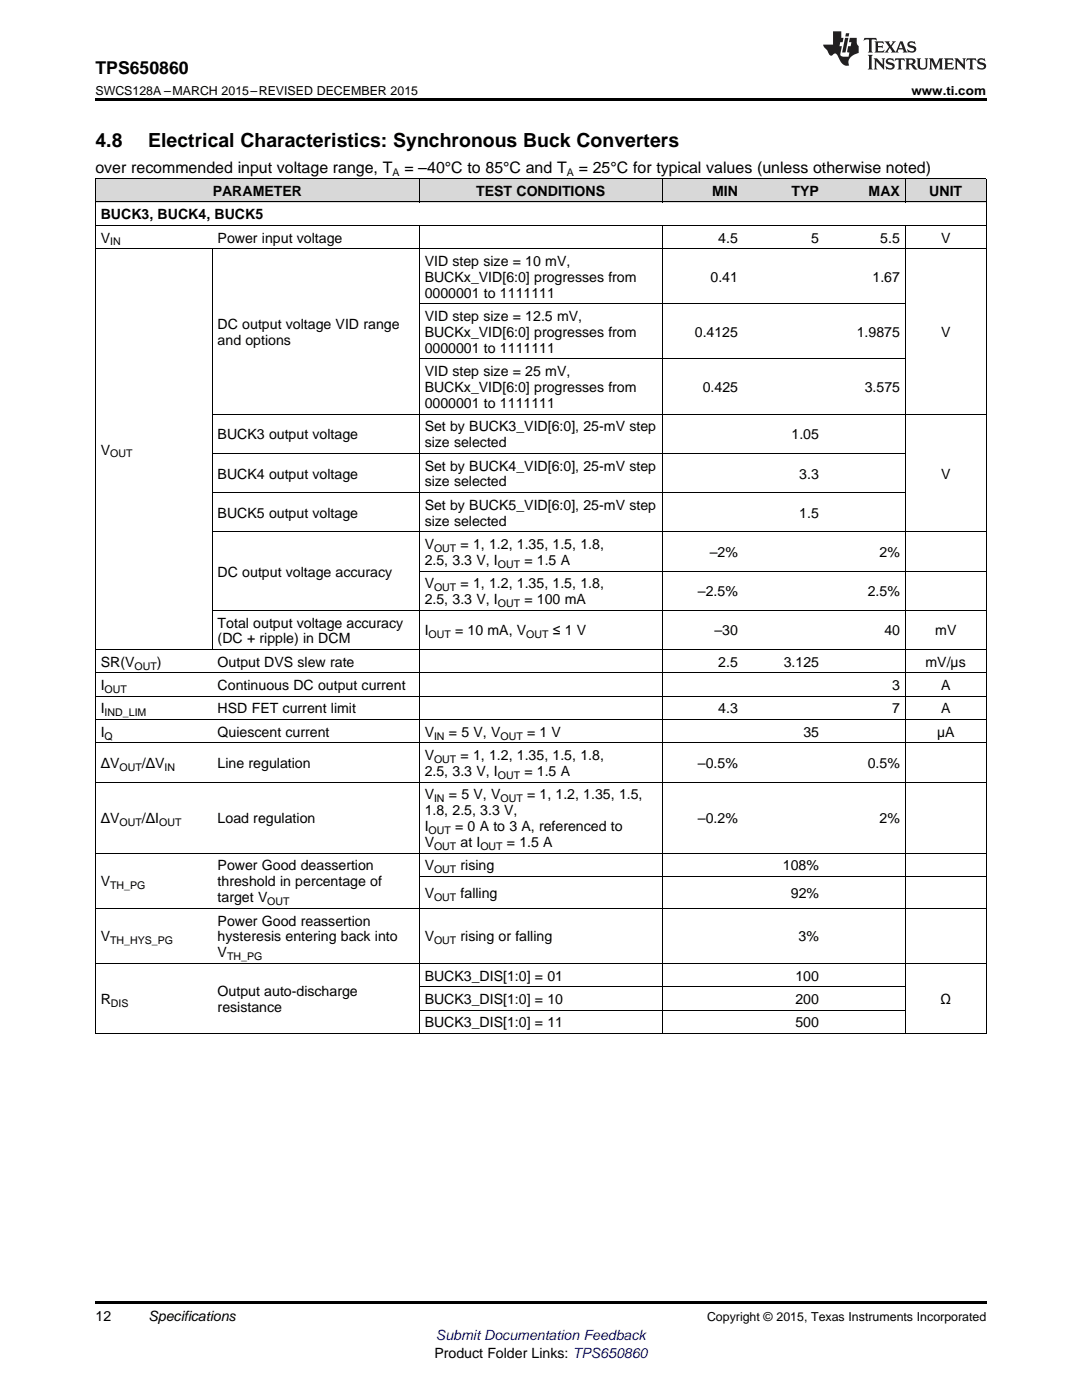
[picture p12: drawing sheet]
<svg xmlns="http://www.w3.org/2000/svg" width="216mm" height="279mm" viewBox="0 0 216 279" stroke-linecap="round" stroke-linejoin="round" font-family="sans-serif">
<defs><g id="words">
<g font-size="3.9">
<text x="19" y="29.3">4.8</text>
<text x="29.6" y="29.3">Electrical Characteristics: Synchronous Buck Converters</text>
</g>
<text font-size="3.5" x="19" y="14.8">TPS650860</text>
<g font-size="3.2">
<text x="19" y="34.4">over recommended input voltage range, T</text>
<text x="80.7" y="34.4">= –40°C to 85°C and T</text>
<text x="115.5" y="34.4">= 25°C for typical values (unless otherwise noted)</text>
</g>
<g font-size="2.8">
<text x="42.4" y="39.1">PARAMETER</text>
<text x="95" y="39.1">TEST CONDITIONS</text>
<text x="142.1" y="39.1">MIN</text>
<text x="157.9" y="39.1">TYP</text>
<text x="173.3" y="39.1">MAX</text>
<text x="185.4" y="39.1">UNIT</text>
<text x="20.1" y="43.7">BUCK3, BUCK4, BUCK5</text>
<text x="20.1" y="48.4">V</text>
<text x="43.4" y="48.4">Power input voltage</text>
<text x="84.7" y="53.1">VID step size = 10 mV,</text>
<text x="143.3" y="48.4">4.5</text>
<text x="161.9" y="48.4">5</text>
<text x="175.6" y="48.4">5.5</text>
<text x="187.8" y="48.4">V</text>
<text x="84.7" y="56.2">BUCKx_VID[6:0] progresses from</text>
<text x="84.7" y="59.4">0000001 to 1111111</text>
<text x="141.8" y="56.2">0.41</text>
<text x="174.1" y="56.2">1.67</text>
<text x="43.4" y="65.7">DC output voltage VID range</text>
<text x="84.7" y="64.1">VID step size = 12.5 mV,</text>
<text x="43.4" y="68.8">and options</text>
<text x="84.7" y="67.2">BUCKx_VID[6:0] progresses from</text>
<text x="84.7" y="70.4">0000001 to 1111111</text>
<text x="138.6" y="67.2">0.4125</text>
<text x="171" y="67.2">1.9875</text>
<text x="187.8" y="67.2">V</text>
<text x="84.7" y="75.1">VID step size = 25 mV,</text>
<text x="84.7" y="78.2">BUCKx_VID[6:0] progresses from</text>
<text x="84.7" y="81.4">0000001 to 1111111</text>
<text x="140.2" y="78.2">0.425</text>
<text x="172.5" y="78.2">3.575</text>
<text x="43.4" y="87.7">BUCK3 output voltage</text>
<text x="84.7" y="86.1">Set by BUCK3_VID[6:0], 25-mV step</text>
<text x="84.7" y="89.3">size selected</text>
<text x="157.9" y="87.7">1.05</text>
<text x="20.1" y="90.7">V</text>
<text x="43.4" y="95.5">BUCK4 output voltage</text>
<text x="84.7" y="93.9">Set by BUCK4_VID[6:0], 25-mV step</text>
<text x="159.5" y="95.5">3.3</text>
<text x="187.8" y="95.5">V</text>
<text x="84.7" y="97.1">size selected</text>
<text x="84.7" y="101.7">Set by BUCK5_VID[6:0], 25-mV step</text>
<text x="43.4" y="103.3">BUCK5 output voltage</text>
<text x="84.7" y="104.9">size selected</text>
<text x="159.5" y="103.3">1.5</text>
<text x="84.7" y="109.6">V</text>
<text x="84.7" y="112.7">2.5, 3.3 V, I</text>
<text x="91.9" y="109.6">= 1, 1.2, 1.35, 1.5, 1.8,</text>
<text x="104.6" y="112.7">= 1.5 A</text>
<text x="141.6" y="111.2">–2%</text>
<text x="175.5" y="111.2">2%</text>
<text x="43.4" y="115.1">DC output voltage accuracy</text>
<text x="84.7" y="117.4">V</text>
<text x="91.9" y="117.4">= 1, 1.2, 1.35, 1.5, 1.8,</text>
<text x="139.3" y="119">–2.5%</text>
<text x="173.1" y="119">2.5%</text>
<text x="43.4" y="125.2">Total output voltage accuracy</text>
<text x="84.7" y="120.6">2.5, 3.3 V, I</text>
<text x="104.6" y="120.6">= 100 mA</text>
<text x="43.4" y="128.4">(DC + ripple) in DCM</text>
<text x="84.7" y="126.8">I</text>
<text x="90.8" y="126.8">= 10 mA, V</text>
<text x="110.3" y="126.8">≤ 1 V</text>
<text x="142.6" y="126.8">–30</text>
<text x="176.5" y="126.8">40</text>
<text x="186.6" y="126.8">mV</text>
<text x="20.1" y="133.1">SR(V</text>
<text x="20.1" y="137.7">I</text>
<text x="31.3" y="133.1">)</text>
<text x="43.4" y="133.1">Output DVS slew rate</text>
<text x="43.4" y="137.7">Continuous DC output current</text>
<text x="143.3" y="133.1">2.5</text>
<text x="156.4" y="133.1">3.125</text>
<text x="178" y="137.7">3</text>
<text x="184.7" y="133.1">mV/µs</text>
<text x="187.8" y="137.7">A</text>
<text x="20.1" y="142.4">I</text>
<text x="43.4" y="142.4">HSD FET current limit</text>
<text x="143.3" y="142.4">4.3</text>
<text x="178" y="142.4">7</text>
<text x="187.8" y="142.4">A</text>
<text x="20.1" y="147">I</text>
<text x="43.4" y="147">Quiescent current</text>
<text x="84.7" y="147">V</text>
<text x="89.6" y="147">= 5 V, V</text>
<text x="105.2" y="147">= 1 V</text>
<text x="160.3" y="147">35</text>
<text x="187" y="147">µA</text>
<text x="20.1" y="153.3">ΔV</text>
<text x="28.3" y="153.3">/ΔV</text>
<text x="43.4" y="153.3">Line regulation</text>
<text x="84.7" y="151.7">V</text>
<text x="84.7" y="154.9">2.5, 3.3 V, I</text>
<text x="91.9" y="151.7">= 1, 1.2, 1.35, 1.5, 1.8,</text>
<text x="104.6" y="154.9">= 1.5 A</text>
<text x="139.3" y="153.3">–0.5%</text>
<text x="173.1" y="153.3">0.5%</text>
<text x="84.7" y="159.5">V</text>
<text x="89.6" y="159.5">= 5 V, V</text>
<text x="105.2" y="159.5">= 1, 1.2, 1.35, 1.5,</text>
<text x="20.1" y="164.3">ΔV</text>
<text x="28.3" y="164.3">/ΔI</text>
<text x="43.4" y="164.3">Load regulation</text>
<text x="84.7" y="162.7">1.8, 2.5, 3.3 V,</text>
<text x="84.7" y="165.9">I</text>
<text x="90.8" y="165.9">= 0 A to 3 A, referenced to</text>
<text x="139.3" y="164.3">–0.2%</text>
<text x="175.5" y="164.3">2%</text>
<text x="43.4" y="173.7">Power Good deassertion</text>
<text x="84.7" y="169.1">V</text>
<text x="84.7" y="173.7">V</text>
<text x="91.9" y="169.1">at I</text>
<text x="91.9" y="173.7">rising</text>
<text x="101.1" y="169.1">= 1.5 A</text>
<text x="156.2" y="173.7">108%</text>
<text x="20.1" y="176.9">V</text>
<text x="43.4" y="176.9">threshold in percentage of</text>
<text x="84.7" y="179.2">V</text>
<text x="91.9" y="179.2">falling</text>
<text x="157.8" y="179.2">92%</text>
<text x="43.4" y="180.1">target V</text>
<text x="43.4" y="184.7">Power Good reassertion</text>
<text x="20.1" y="187.9">V</text>
<text x="43.4" y="187.9">hysteresis entering back into</text>
<text x="43.4" y="191.1">V</text>
<text x="84.7" y="187.9">V</text>
<text x="91.9" y="187.9">rising or falling</text>
<text x="159.3" y="187.9">3%</text>
<text x="84.7" y="195.7">BUCK3_DIS[1:0] = 01</text>
<text x="158.7" y="195.7">100</text>
<text x="20.1" y="200.4">R</text>
<text x="43.4" y="198.8">Output auto-discharge</text>
<text x="43.4" y="202">resistance</text>
<text x="84.7" y="200.4">BUCK3_DIS[1:0] = 10</text>
<text x="158.7" y="200.4">200</text>
<text x="187.7" y="200.4">Ω</text>
<text x="84.7" y="205">BUCK3_DIS[1:0] = 11</text>
<text x="158.7" y="205">500</text>
<text x="19" y="263.6">12</text>
<text x="29.6" y="263.6">Specifications</text>
<text x="86.7" y="270.9">Product Folder Links: TPS650860</text>
</g>
<text font-size="2.8" fill="#00f" x="87" y="267.4">Submit Documentation Feedback</text>
<g font-size="2.5">
<text x="19" y="19">SWCS128A –MARCH 2015–REVISED DECEMBER 2015</text>
<text x="181.9" y="19">www.ti.com</text>
<text x="141.1" y="263.6">Copyright © 2015, Texas Instruments Incorporated</text>
</g>
<g font-size="2.1">
<text x="78.3" y="35.1">A</text>
<text x="113.1" y="35.1">A</text>
<text x="22" y="49">IN</text>
<text x="22" y="91.3">OUT</text>
<text x="86.6" y="110.1">OUT</text>
<text x="99.3" y="113.3">OUT</text>
<text x="86.6" y="118">OUT</text>
<text x="99.3" y="121.1">OUT</text>
<text x="85.5" y="127.4">OUT</text>
<text x="105" y="127.4">OUT</text>
<text x="26.8" y="133.6">OUT</text>
<text x="20.9" y="138.3">OUT</text>
<text x="20.9" y="142.9">IND_LIM</text>
<text x="20.9" y="147.6">Q</text>
<text x="86.6" y="147.6">IN</text>
<text x="99.9" y="147.6">OUT</text>
<text x="23.8" y="153.8">OUT</text>
<text x="32.8" y="153.8">IN</text>
<text x="86.6" y="152.3">OUT</text>
<text x="99.3" y="155.4">OUT</text>
<text x="86.6" y="160.1">IN</text>
<text x="99.9" y="160.1">OUT</text>
<text x="23.8" y="164.9">OUT</text>
<text x="31.7" y="164.9">OUT</text>
<text x="85.5" y="166.4">OUT</text>
<text x="86.6" y="169.6">OUT</text>
<text x="95.8" y="169.6">OUT</text>
<text x="22" y="177.4">TH_PG</text>
<text x="86.6" y="174.3">OUT</text>
<text x="86.6" y="179.8">OUT</text>
<text x="53.3" y="180.6">OUT</text>
<text x="22" y="188.5">TH_HYS_PG</text>
<text x="45.3" y="191.6">TH_PG</text>
<text x="86.6" y="188.5">OUT</text>
<text x="22.1" y="200.9">DIS</text>
</g>
</g></defs>
<g fill="#d8d8d8">
<path d="M19 35.7h23.4v4.7h-23.4z"/>
<path d="M42.4 35.7h41.3v4.7h-41.3z"/>
<path d="M83.7 35.7h48.5v4.7h-48.5z"/>
<path d="M132.2 35.7h16.1v4.7h-16.1z"/>
<path d="M148.3 35.7h16.2v4.7h-16.2z"/>
<path d="M164.5 35.7h16.2v4.7h-16.2z"/>
<path d="M180.7 35.7h16.1v4.7h-16.1z"/>
</g>
<path d="M19 19.5h177.8v.5h-177.8zM19 259.7h177.8v.5h-177.8z" fill="#000"/>
<g fill="none" stroke="#000" stroke-width=".2">
<path d="M19 35.6h177.8M19.1 35.7v170.6M83.6 35.7v4.7M132.1 35.7v4.7M180.6 35.7v4.7M196.8 35.7v170.6M19 49.6h177.8M19 45h177.8M19 40.3h177.8M42.3 49.7v80M83.6 45v161.3M132.1 45v161.3"/>
<path d="M180.6 45v161.3M83.7 71.6h97M83.7 60.6h97M42.4 98.3h138.3M42.4 90.5h138.3M42.4 82.6h154.4M42.4 106.1h154.4M83.7 114h113.1M19 138.9h177.8M19 134.3h177.8M19 129.6h177.8M42.4 121.8h154.4"/>
<path d="M19 156.1h177.8M19 148.3h177.8M19 143.6h177.8M19 170.3h177.8M83.7 174.9h113.1M19 192.3h177.8M19 181.3h177.8M83.7 196.9h97M19 206.3h177.8M83.7 201.6h97"/>
</g>
<g fill="#231f20">
<path d="M172.5 7.6l-.1 .5 .4-.2h.6v.1v2.1l-.2 .4h.9l-.2-.4v-2.1l.1-.1h.5l.5 .2-.2-.5zM174.5 8.3l.2 .3v1.5l-.2 .4h1.8l.2-.6a1.04 1.04 0 0 1-1.3 .2v-.7h.6l.3 .2v-.6l-.3 .2h-.6v-.6l.8-.1 .4 .3-.2-.5zM176.5 8.3l.9 1.1-.9 1.1h.8l-.2-.2 .4-.7 .5 .7-.2 .2h1.5l-.2-.2 .2-.4h.9l.1 .4-.2 .2h1l-.3-.3-.7-1.9h-.5l-.9 2-.8-1 .9-1h-.8l.1 .3-.4 .5-.3-.6 .1-.2zM179.7 8.6l.4 1h-.7zM181.3 8.4a.63 .63 0 0 0-.2 .7 .63 .63 0 0 0 .6 .4l.6 .2 .1 .2a.75 .75 0 0 1-.7 .4 .75 .75 0 0 1-.6-.5l.1 .7 .1-.1a1.11 1.11 0 0 0 1.5-.6 1.13 1.13 0 0 0-1.2-.8l-.1-.4a1.04 1.04 0 0 1 1.2 .2l-.2-.5-.2 .1-.4-.2zM173.2 10.9l.2 .4v2.2l-.2 .4h1l-.3-.4v-2.2l.3-.4zM174.3 11.6l.3 .4v1.5l-.3 .4h.8l-.2-.4v-1.3l1.5 1.7v-1.9l.2-.4h-.7l.2 .4v.9l-1.1-1.3zM177 11.8a.62 .62 0 0 0-.2 .7 .62 .62 0 0 0 .6 .4l.6 .1 .1 .3a.76 .76 0 0 1-.7 .3 .76 .76 0 0 1-.7-.4l.2 .7 .1-.1a1.11 1.11 0 0 0 1.5-.6 1.13 1.13 0 0 0-1.2-.8l-.1-.4a1.04 1.04 0 0 1 1.2 .2l-.2-.6-.2 .1-.5-.1zM178.7 11.6l-.2 .6a.61 .61 0 0 1 .8-.3v1.6l-.2 .4h.9l-.2-.4v-1.6a.63 .63 0 0 1 .7 .3l-.1-.6zM180.6 11.6l.3 .4v1.5l-.3 .4h1l-.2-.2-.1-.8 .6 .2a.76 .76 0 0 0 1.2 .7l-1-1a.58 .58 0 0 0 .6-.5 .58 .58 0 0 0-.5-.6zM181.4 11.9h.1a.45 .45 0 0 1 .5 .1 .45 .45 0 0 1 .1 .5l-.8 .2zM182.9 11.6l.2 .2a2.17 2.17 0 0 0 .3 1.9 .99 .99 0 0 0 1.6-.6v-1.1l.2-.4h-.7l.2 .2a1.92 1.92 0 0 1-.2 1.8 .6 .6 0 0 1-.9-.5v-1.1l.2-.4zM185.4 11.6l.2 .4v1.5l-.2 .4h.7l-.2-.4v-1.4l.8 1.8 .8-1.8v1.4l-.2 .4h.9l-.2-.4v-1.5l.2-.4h-.8l-.6 1.5-.6-1.5zM188.4 11.6l.2 .4v1.5l-.2 .4h1.8l.1-.6a1.04 1.04 0 0 1-1.2 .1v-.6h.5l.4 .2v-.6l-.4 .2h-.5v-.7h.8l.3 .3-.1-.6zM190.5 11.6l.2 .4v1.5l-.2 .4h.7l-.2-.4v-1.3l1.5 1.7v-1.9l.2-.4h-.7l.2 .4v.9l-1.1-1.3zM192.9 11.6l-.1 .6a.61 .61 0 0 1 .7-.3l.1 1.6-.3 .4h1l-.3-.4 .1-1.6a.63 .63 0 0 1 .7 .3l-.1-.6zM195.2 11.8a.62 .62 0 0 0-.2 .7 .62 .62 0 0 0 .6 .4l.6 .1 .1 .3a.76 .76 0 0 1-.7 .3 .76 .76 0 0 1-.6-.4l.1 .7 .1-.1a1.11 1.11 0 0 0 1.6-.6 1.13 1.13 0 0 0-1.3-.8l-.1-.4a1.04 1.04 0 0 1 1.2 .2l-.1-.6-.2 .1-.5-.1z"/>
<path d="M166.2 6.3v2.6h-1.9v.4l.8 .9a.91 .91 0 0 0 1 .8 .56 .56 0 0 1 .5-.3 .56 .56 0 0 1 .5 .3l.4 .8a1.53 1.53 0 0 0 1.9 1.2 1.54 1.54 0 0 1 1-2.1l.9-.3v-1.4a1.52 1.52 0 0 1-.4-1.6h-1.3l-.2 .8h.5l-.2 .8h-.5l-.1 1v.2l.4 .1-.2 .8a1.93 1.93 0 0 1-1.6-.3l.3-1.8h-.5l.2-.8h.4l.2-.8h-.4v-1.3zM168.6 7.6l-.6 2.9h.7l.6-2.9zM168.8 6.6l-.1 .7h.6l.2-.7z"/>
</g>
<use href="#words"/>
</svg>
